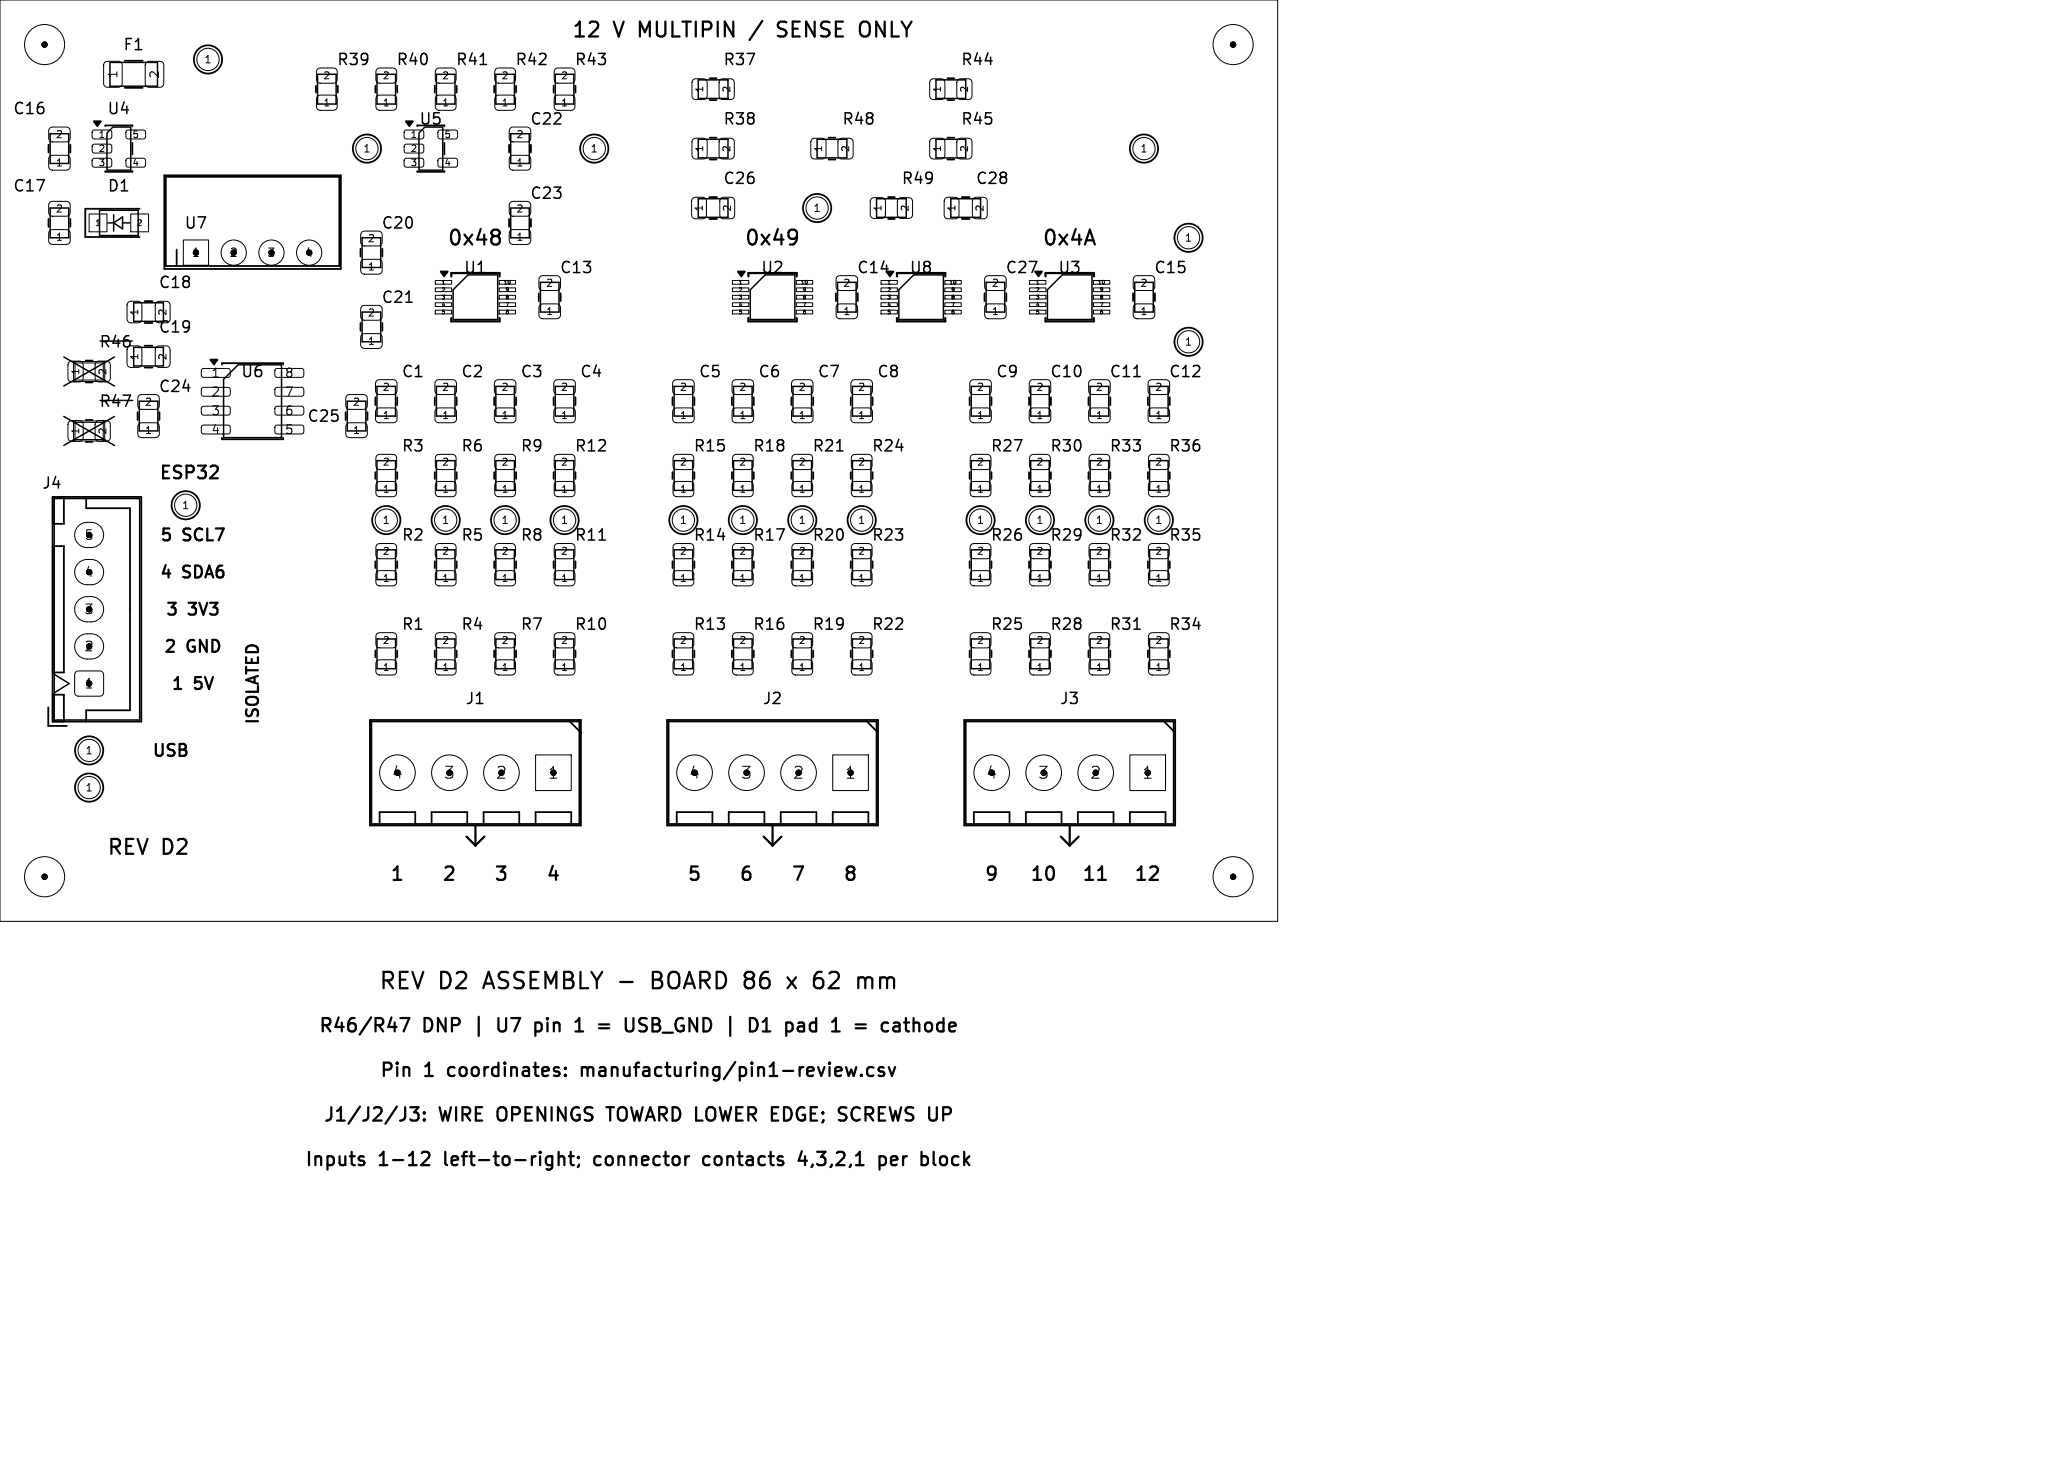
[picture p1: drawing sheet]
<svg xmlns="http://www.w3.org/2000/svg" width="297mm" height="210mm" viewBox="0 0 297 210" stroke-linecap="round" stroke-linejoin="round" font-family="sans-serif">
<defs><g id="words">
<g font-size="3.3">
<text x="54.2" y="142.3">REV D2</text>
<text x="69.8" y="142.3">ASSEMBLY -</text>
<text x="94.8" y="142.3">BOARD 86</text>
<text x="115.3" y="142.3">x</text>
<text x="119.5" y="142.3">62</text>
<text x="126.3" y="142.3">mm</text>
</g>
<g font-size="3">
<text x="81.9" y="5.8">12</text>
<text x="88.1" y="5.8">V MULTIPIN</text>
<text x="113.1" y="5.8">SENSE</text>
<text x="125.4" y="5.8">ONLY</text>
<text x="64" y="35.7">0x48</text>
<text x="106.7" y="35.7">0x49</text>
<text x="149.4" y="35.7">0x4A</text>
<text x="15.2" y="123">REV D2</text>
</g>
<g font-size="2.7">
<text x="55.8" y="126.8">1</text>
<text x="63.3" y="126.8">2</text>
<text x="70.7" y="126.8">3</text>
<text x="78.2" y="126.8">4</text>
<text x="98.5" y="126.8">5</text>
<text x="105.9" y="126.8">6</text>
<text x="113.4" y="126.8">7</text>
<text x="120.8" y="126.8">8</text>
<text x="141.1" y="126.8">9</text>
<text x="147.6" y="126.8">10</text>
<text x="155.1" y="126.8">11</text>
<text x="162.6" y="126.8">12</text>
<text x="45.6" y="148.5">R46/R47</text>
<text x="60.8" y="148.5">DNP</text>
<text x="68.6" y="148.5">|</text>
<text x="72.5" y="148.5">U7</text>
<text x="78.4" y="148.5">pin</text>
<text x="88.7" y="148.5">=</text>
<text x="93.1" y="148.5">USB_GND</text>
<text x="108.2" y="148.5">|</text>
<text x="112" y="148.5">D1</text>
<text x="117.8" y="148.5">pad</text>
<text x="128.9" y="148.5">=</text>
<text x="133.3" y="148.5">cathode</text>
<text x="54.3" y="154.9">Pin</text>
<text x="60.9" y="154.9">1</text>
<text x="64.8" y="154.9">coordinates:</text>
<text x="84.5" y="154.9">manufacturing/pin1-review.csv</text>
<text x="46.2" y="161.3">J1/J2/J3:</text>
<text x="63.1" y="161.3">WIRE OPENINGS</text>
<text x="88.3" y="161.3">TOWARD LOWER EDGE;</text>
<text x="123.1" y="161.3">SCREWS UP</text>
<text x="43.6" y="167.7">Inputs</text>
<text x="54.4" y="167.7">1-12</text>
<text x="64.3" y="167.7">left-to-right;</text>
<text x="86.3" y="167.7">connector</text>
<text x="102.5" y="167.7">contacts</text>
<text x="116.8" y="167.7">4,3,2,1</text>
<text x="128.9" y="167.7">per</text>
<text x="135.5" y="167.7">block</text>
</g>
<text font-size="2.5" x="22.7" y="69.2">ESP32</text>
<g font-size="2.4">
<text x="22.7" y="83.4">4</text>
<text x="22.8" y="78.1">5</text>
<text x="26.3" y="83.4">SDA6</text>
<text x="26.3" y="78.1">SCL7</text>
<text x="23.6" y="88.7">3</text>
<text x="27.1" y="88.7">3V3</text>
<text x="23.3" y="94.1">2</text>
<text x="26.9" y="94.1">GND</text>
<text x="24.4" y="99.4">1</text>
<text x="27.9" y="99.4">5V</text>
<text x="37.6" y="104.2" transform="rotate(-90 37.6 104.2)">ISOLATED</text>
<text x="21.6" y="109">USB</text>
<text x="56.2" y="111.9">4</text>
<text x="63.6" y="111.9">3</text>
<text x="71.1" y="111.9">2</text>
<text x="78.5" y="111.9">1</text>
<text x="98.8" y="111.9">4</text>
<text x="106.3" y="111.9">3</text>
<text x="113.7" y="111.9">2</text>
<text x="121.2" y="111.9">1</text>
<text x="141.4" y="111.9">4</text>
<text x="148.9" y="111.9">3</text>
<text x="156.4" y="111.9">2</text>
<text x="163.8" y="111.9">1</text>
</g>
<g font-size="2.2">
<text x="17.6" y="7.5">F1</text>
<text x="48.3" y="9.6">R39</text>
<text x="56.8" y="9.6">R40</text>
<text x="65.3" y="9.6">R41</text>
<text x="73.8" y="9.6">R42</text>
<text x="82.4" y="9.6">R43</text>
<text x="103.7" y="9.6">R37</text>
<text x="137.8" y="9.6">R44</text>
<text x="1.8" y="16.7">C16</text>
<text x="15.3" y="16.7">U4</text>
<text x="60.1" y="18.2">U5</text>
<text x="76" y="18.2">C22</text>
<text x="103.7" y="18.2">R38</text>
<text x="120.7" y="18.2">R48</text>
<text x="137.8" y="18.2">R45</text>
<text x="1.8" y="27.8">C17</text>
<text x="15.3" y="27.8">D1</text>
<text x="76" y="28.8">C23</text>
<text x="103.7" y="26.7">C26</text>
<text x="129.3" y="26.7">R49</text>
<text x="139.9" y="26.7">C28</text>
<text x="26.4" y="33.1">U7</text>
<text x="54.6" y="33.1">C20</text>
<text x="22.7" y="41.6">C18</text>
<text x="66.5" y="39.5">U1</text>
<text x="80.2" y="39.5">C13</text>
<text x="109.1" y="39.5">U2</text>
<text x="122.9" y="39.5">C14</text>
<text x="130.4" y="39.5">U8</text>
<text x="144.2" y="39.5">C27</text>
<text x="151.7" y="39.5">U3</text>
<text x="165.5" y="39.5">C15</text>
<text x="54.6" y="43.8">C21</text>
<text x="14.1" y="50.1">R46</text>
<text x="22.7" y="48">C19</text>
<text x="14.1" y="58.7">R47</text>
<text x="22.7" y="56.5">C24</text>
<text x="34.5" y="54.4">U6</text>
<text x="57.5" y="54.4">C1</text>
<text x="66.1" y="54.4">C2</text>
<text x="74.6" y="54.4">C3</text>
<text x="83.1" y="54.4">C4</text>
<text x="100.2" y="54.4">C5</text>
<text x="108.7" y="54.4">C6</text>
<text x="117.2" y="54.4">C7</text>
<text x="125.8" y="54.4">C8</text>
<text x="142.8" y="54.4">C9</text>
<text x="150.6" y="54.4">C10</text>
<text x="159.1" y="54.4">C11</text>
<text x="167.6" y="54.4">C12</text>
<text x="44" y="60.8">C25</text>
<text x="57.5" y="65.1">R3</text>
<text x="66.1" y="65.1">R6</text>
<text x="74.6" y="65.1">R9</text>
<text x="82.4" y="65.1">R12</text>
<text x="99.4" y="65.1">R15</text>
<text x="107.9" y="65.1">R18</text>
<text x="116.5" y="65.1">R21</text>
<text x="125" y="65.1">R24</text>
<text x="142" y="65.1">R27</text>
<text x="150.6" y="65.1">R30</text>
<text x="159.1" y="65.1">R33</text>
<text x="167.6" y="65.1">R36</text>
<text x="5.9" y="70.4">J4</text>
<text x="57.5" y="77.9">R2</text>
<text x="66.1" y="77.9">R5</text>
<text x="74.6" y="77.9">R8</text>
<text x="82.4" y="77.9">R11</text>
<text x="99.4" y="77.9">R14</text>
<text x="107.9" y="77.9">R17</text>
<text x="116.5" y="77.9">R20</text>
<text x="125" y="77.9">R23</text>
<text x="142" y="77.9">R26</text>
<text x="150.6" y="77.9">R29</text>
<text x="159.1" y="77.9">R32</text>
<text x="167.6" y="77.9">R35</text>
<text x="57.5" y="90.6">R1</text>
<text x="66.1" y="90.6">R4</text>
<text x="74.6" y="90.6">R7</text>
<text x="82.4" y="90.6">R10</text>
<text x="99.4" y="90.6">R13</text>
<text x="107.9" y="90.6">R16</text>
<text x="116.5" y="90.6">R19</text>
<text x="125" y="90.6">R22</text>
<text x="142" y="90.6">R25</text>
<text x="150.6" y="90.6">R28</text>
<text x="159.1" y="90.6">R31</text>
<text x="167.6" y="90.6">R34</text>
<text x="66.7" y="101.3">J1</text>
<text x="109.3" y="101.3">J2</text>
<text x="151.9" y="101.3">J3</text>
</g>
<g font-size="1.9">
<text x="12.1" y="77.6">5</text>
<text x="12.1" y="82.9">4</text>
<text x="12.1" y="88.3">3</text>
<text x="12.1" y="93.6">2</text>
<text x="12.1" y="98.9">1</text>
</g>
<g font-size="1.8">
<text x="30.3" y="54.3">1</text>
<text x="30.3" y="57">2</text>
<text x="30.3" y="59.7">3</text>
<text x="40.9" y="59.7">6</text>
<text x="40.9" y="57">7</text>
<text x="40.9" y="54.3">8</text>
<text x="30.3" y="62.4">4</text>
<text x="40.9" y="62.4">5</text>
</g>
<g font-size="1.7">
<text x="17" y="11.3" transform="rotate(-90 17 11.3)">1</text>
<text x="22.9" y="11.3" transform="rotate(-90 22.9 11.3)">2</text>
<text x="27.5" y="37">1</text>
<text x="32.9" y="37">2</text>
<text x="38.3" y="37">3</text>
<text x="43.8" y="37">4</text>
</g>
<g font-size="1.5">
<text x="29.3" y="9.2">1</text>
<text x="52.1" y="22">1</text>
<text x="84.7" y="22">1</text>
<text x="163.6" y="22">1</text>
<text x="116.7" y="30.5">1</text>
<text x="170" y="34.8">1</text>
<text x="170" y="49.7">1</text>
<text x="26.1" y="73.1">1</text>
<text x="54.9" y="75.3">1</text>
<text x="63.4" y="75.3">1</text>
<text x="71.9" y="75.3">1</text>
<text x="80.5" y="75.3">1</text>
<text x="97.5" y="75.3">1</text>
<text x="106" y="75.3">1</text>
<text x="114.6" y="75.3">1</text>
<text x="123.1" y="75.3">1</text>
<text x="140.2" y="75.3">1</text>
<text x="148.7" y="75.3">1</text>
<text x="157.2" y="75.3">1</text>
<text x="165.7" y="75.3">1</text>
<text x="12.3" y="113.6">1</text>
<text x="12.3" y="108.3">1</text>
</g>
<g font-size="1.4">
<text x="46.4" y="11.5">2</text>
<text x="54.9" y="11.5">2</text>
<text x="63.5" y="11.5">2</text>
<text x="72" y="11.5">2</text>
<text x="80.5" y="11.5">2</text>
<text x="46.4" y="15.4">1</text>
<text x="54.9" y="15.4">1</text>
<text x="63.5" y="15.4">1</text>
<text x="72" y="15.4">1</text>
<text x="80.5" y="15.4">1</text>
<text x="101" y="13.3" transform="rotate(-90 101 13.3)">1</text>
<text x="104.9" y="13.3" transform="rotate(-90 104.9 13.3)">2</text>
<text x="135.1" y="13.3" transform="rotate(-90 135.1 13.3)">1</text>
<text x="139" y="13.3" transform="rotate(-90 139 13.3)">2</text>
<text x="8" y="24">1</text>
<text x="8" y="19.9">2</text>
<text x="74.1" y="24">1</text>
<text x="74.1" y="19.9">2</text>
<text x="101" y="21.8" transform="rotate(-90 101 21.8)">1</text>
<text x="104.9" y="21.8" transform="rotate(-90 104.9 21.8)">2</text>
<text x="118" y="21.8" transform="rotate(-90 118 21.8)">1</text>
<text x="121.9" y="21.8" transform="rotate(-90 121.9 21.8)">2</text>
<text x="135.1" y="21.8" transform="rotate(-90 135.1 21.8)">1</text>
<text x="139" y="21.8" transform="rotate(-90 139 21.8)">2</text>
<text x="8" y="34.6">1</text>
<text x="8" y="30.6">2</text>
<text x="52.8" y="34.9">2</text>
<text x="74.1" y="34.6">1</text>
<text x="74.1" y="30.6">2</text>
<text x="100.9" y="30.4" transform="rotate(-90 100.9 30.4)">1</text>
<text x="105" y="30.4" transform="rotate(-90 105 30.4)">2</text>
<text x="126.6" y="30.3" transform="rotate(-90 126.6 30.3)">1</text>
<text x="130.5" y="30.3" transform="rotate(-90 130.5 30.3)">2</text>
<text x="137.2" y="30.4" transform="rotate(-90 137.2 30.4)">1</text>
<text x="141.2" y="30.4" transform="rotate(-90 141.2 30.4)">2</text>
<text x="52.8" y="38.9">1</text>
<text x="78.4" y="41.3">2</text>
<text x="121" y="41.3">2</text>
<text x="142.3" y="41.3">2</text>
<text x="163.6" y="41.3">2</text>
<text x="19.9" y="45.3" transform="rotate(-90 19.9 45.3)">1</text>
<text x="24" y="45.3" transform="rotate(-90 24 45.3)">2</text>
<text x="52.8" y="45.5">2</text>
<text x="78.4" y="45.3">1</text>
<text x="121" y="45.3">1</text>
<text x="142.3" y="45.3">1</text>
<text x="163.6" y="45.3">1</text>
<text x="11.5" y="53.8" transform="rotate(-90 11.5 53.8)">1</text>
<text x="15.4" y="53.8" transform="rotate(-90 15.4 53.8)">2</text>
<text x="19.9" y="51.7" transform="rotate(-90 19.9 51.7)">1</text>
<text x="24" y="51.7" transform="rotate(-90 24 51.7)">2</text>
<text x="52.8" y="49.6">1</text>
<text x="20.8" y="58.3">2</text>
<text x="50.6" y="58.3">2</text>
<text x="54.9" y="56.2">2</text>
<text x="63.4" y="56.2">2</text>
<text x="72" y="56.2">2</text>
<text x="80.5" y="56.2">2</text>
<text x="97.5" y="56.2">2</text>
<text x="106.1" y="56.2">2</text>
<text x="114.6" y="56.2">2</text>
<text x="123.1" y="56.2">2</text>
<text x="140.2" y="56.2">2</text>
<text x="148.7" y="56.2">2</text>
<text x="157.2" y="56.2">2</text>
<text x="165.8" y="56.2">2</text>
<text x="11.5" y="62.3" transform="rotate(-90 11.5 62.3)">1</text>
<text x="15.4" y="62.3" transform="rotate(-90 15.4 62.3)">2</text>
<text x="20.8" y="62.4">1</text>
<text x="50.6" y="62.4">1</text>
<text x="54.9" y="60.2">1</text>
<text x="63.4" y="60.2">1</text>
<text x="72" y="60.2">1</text>
<text x="80.5" y="60.2">1</text>
<text x="97.5" y="60.2">1</text>
<text x="106.1" y="60.2">1</text>
<text x="114.6" y="60.2">1</text>
<text x="123.1" y="60.2">1</text>
<text x="140.2" y="60.2">1</text>
<text x="148.7" y="60.2">1</text>
<text x="157.2" y="60.2">1</text>
<text x="165.8" y="60.2">1</text>
<text x="54.9" y="70.8">1</text>
<text x="54.9" y="66.9">2</text>
<text x="63.5" y="70.8">1</text>
<text x="63.5" y="66.9">2</text>
<text x="72" y="70.8">1</text>
<text x="72" y="66.9">2</text>
<text x="80.5" y="70.8">1</text>
<text x="80.5" y="66.9">2</text>
<text x="97.6" y="70.8">1</text>
<text x="97.6" y="66.9">2</text>
<text x="106.1" y="70.8">1</text>
<text x="106.1" y="66.9">2</text>
<text x="114.6" y="70.8">1</text>
<text x="114.6" y="66.9">2</text>
<text x="123.1" y="70.8">1</text>
<text x="123.1" y="66.9">2</text>
<text x="140.2" y="70.8">1</text>
<text x="140.2" y="66.9">2</text>
<text x="148.7" y="70.8">1</text>
<text x="148.7" y="66.9">2</text>
<text x="157.2" y="70.8">1</text>
<text x="157.2" y="66.9">2</text>
<text x="165.8" y="70.8">1</text>
<text x="165.8" y="66.9">2</text>
<text x="54.9" y="83.6">1</text>
<text x="54.9" y="79.7">2</text>
<text x="63.5" y="83.6">1</text>
<text x="63.5" y="79.7">2</text>
<text x="72" y="83.6">1</text>
<text x="72" y="79.7">2</text>
<text x="80.5" y="83.6">1</text>
<text x="80.5" y="79.7">2</text>
<text x="97.6" y="83.6">1</text>
<text x="97.6" y="79.7">2</text>
<text x="106.1" y="83.6">1</text>
<text x="106.1" y="79.7">2</text>
<text x="114.6" y="83.6">1</text>
<text x="114.6" y="79.7">2</text>
<text x="123.1" y="83.6">1</text>
<text x="123.1" y="79.7">2</text>
<text x="140.2" y="83.6">1</text>
<text x="140.2" y="79.7">2</text>
<text x="148.7" y="83.6">1</text>
<text x="148.7" y="79.7">2</text>
<text x="157.2" y="83.6">1</text>
<text x="157.2" y="79.7">2</text>
<text x="165.8" y="83.6">1</text>
<text x="165.8" y="79.7">2</text>
<text x="54.9" y="92.5">2</text>
<text x="63.5" y="92.5">2</text>
<text x="72" y="92.5">2</text>
<text x="80.5" y="92.5">2</text>
<text x="97.6" y="92.5">2</text>
<text x="106.1" y="92.5">2</text>
<text x="114.6" y="92.5">2</text>
<text x="123.1" y="92.5">2</text>
<text x="140.2" y="92.5">2</text>
<text x="148.7" y="92.5">2</text>
<text x="157.2" y="92.5">2</text>
<text x="165.8" y="92.5">2</text>
<text x="54.9" y="96.4">1</text>
<text x="63.5" y="96.4">1</text>
<text x="72" y="96.4">1</text>
<text x="80.5" y="96.4">1</text>
<text x="97.6" y="96.4">1</text>
<text x="106.1" y="96.4">1</text>
<text x="114.6" y="96.4">1</text>
<text x="123.1" y="96.4">1</text>
<text x="140.2" y="96.4">1</text>
<text x="148.7" y="96.4">1</text>
<text x="157.2" y="96.4">1</text>
<text x="165.8" y="96.4">1</text>
</g>
<g font-size="1.3">
<text x="14.2" y="19.9">1</text>
<text x="14.2" y="21.9">2</text>
<text x="14.2" y="23.9">3</text>
<text x="19" y="23.9">4</text>
<text x="19" y="19.9">5</text>
<text x="58.9" y="19.9">1</text>
<text x="58.9" y="21.9">2</text>
<text x="58.9" y="23.9">3</text>
<text x="63.8" y="23.9">4</text>
<text x="63.8" y="19.9">5</text>
</g>
<g font-size="1.2">
<text x="13.6" y="32.5">1</text>
<text x="19.6" y="32.5">2</text>
</g>
<g font-size=".7">
<text x="63.4" y="40.8">1</text>
<text x="63.4" y="41.9">2</text>
<text x="72.3" y="40.8">10</text>
<text x="72.5" y="41.9">9</text>
<text x="106" y="40.8">1</text>
<text x="106" y="41.9">2</text>
<text x="114.9" y="40.8">10</text>
<text x="115.2" y="41.9">9</text>
<text x="127.3" y="40.8">1</text>
<text x="127.3" y="41.9">2</text>
<text x="136.2" y="40.8">10</text>
<text x="136.5" y="41.9">9</text>
<text x="148.6" y="40.8">1</text>
<text x="148.6" y="41.9">2</text>
<text x="157.5" y="40.8">10</text>
<text x="157.8" y="41.9">9</text>
<text x="63.4" y="43">3</text>
<text x="63.4" y="44">4</text>
<text x="63.4" y="45.1">5</text>
<text x="72.5" y="45.1">6</text>
<text x="72.5" y="44">7</text>
<text x="72.5" y="43">8</text>
<text x="106" y="43">3</text>
<text x="106" y="44">4</text>
<text x="106" y="45.1">5</text>
<text x="115.2" y="45.1">6</text>
<text x="115.2" y="44">7</text>
<text x="115.2" y="43">8</text>
<text x="127.3" y="43">3</text>
<text x="127.3" y="44">4</text>
<text x="127.3" y="45.1">5</text>
<text x="136.5" y="45.1">6</text>
<text x="136.5" y="44">7</text>
<text x="136.5" y="43">8</text>
<text x="148.6" y="43">3</text>
<text x="148.6" y="44">4</text>
<text x="148.6" y="45.1">5</text>
<text x="157.8" y="45.1">6</text>
<text x="157.8" y="44">7</text>
<text x="157.8" y="43">8</text>
</g>
</g></defs>
<g fill="none" stroke="#000" stroke-width=".32">
<path d="M109.4 3l-1.9 2.7M111.6 5.1l.8 .1M112.5 3.1h-.5a.52 .52 0 0 0-.4 .5 .52 .52 0 0 0 .4 .5l.4 .1M123.9 3.1l.6 .1M124.5 5.1l-.6 .1M64.7 39.6v-.4h7v.4M71.3 32.9a.46 .46 0 0 1 .4 .5 .46 .46 0 0 1-.4 .5l.3 .2 .1 .2-.1 .6-.3 .2M107.4 39.6v-.4h6.9v.4M113.9 32.9l.3 .2a1.73 1.73 0 0 1-.3 1.9M114.3 33.9l-.1 .2-.3 .2M128.7 39.6v-.4h6.9v.4M150 39.6v-.4h6.9v.4"/>
<path d="M64.7 45.6v.5h7v-.5M107.4 45.6v.5h6.9v-.5M128.7 45.6v.5h6.9v-.5M150 45.6v.5h6.9v-.5M68.2 118.5v2.8M110.8 118.5v2.8M153.5 118.5v2.8M66.9 120l1.3 1.3M69.5 120l-1.3 1.3M94.5 139.4h-.8v2.4h.9M109.6 120l1.2 1.3M112.1 120l-1.3 1.3"/>
<path d="M117.9 139.4h-.4l-.3 .1M152.2 120l1.3 1.3M154.8 120l-1.3 1.3M157.6 126.2h1.1M57.4 146h1.3l-.8 2M58.1 158.8v1.4l-.1 .3-.4 .2M58.9 158.8h1.2l-.7 .8a.52 .52 0 0 1 .7 .3v.5l-.2 .3h-.8l-.2-.1M60.9 159.6v.1M60.9 159.6h.1l-.1 .1M60.9 159.6h-.1l.1 .1M71.5 146v1.6l.4 .4M76.8 146.7v1.9"/>
<path d="M76.8 146.8l.6-.1 .2 .2M77.6 147.8l-.2 .2-.6-.1M80 153.7l.3 .3-.1 .3h-.2M80 153.1l.2 .1M81.1 154.2l.1 .1h-.1M81.1 154.2l-.1 .1h.1M81.1 153.2v.1M81.1 154.2v.1M81.1 153.2l.1 .1h-.1M81.1 153.2l-.1 .1h.1M82.6 148h1.1M82.6 146.6l.5-.6v2"/>
<path d="M83.5 153.1v1.2M83.8 153.1l-.3 .2M86 147h1.4M86 147.5h1.4M87 158.8h1.1M89.8 146v1.6M90.9 146v1.6M91.7 147.9l.7 .1M92.5 146h-.4a.47 .47 0 0 0-.4 .5 .47 .47 0 0 0 .4 .5h.3M93.7 140.5h.8M109.4 148h1.1M109.4 146.6l.6-.6v2"/>
<path d="M113 140.2l1.2 1.6M114.2 140.2l-1.2 1.6M117.1 146.8l-.5-.1-.4 .3v.6l.2 .3 .2 .1 .5-.1M118 140.5l.1 .3v.5l-.1 .2M121.4 153.1l.4 1.2 .3-.9 .4 .9 .4-1.2M122.4 159.1a1.33 1.33 0 0 0 0 1.4M122.8 147h1.4M122.8 147.5h1.4M123.6 154.2l.1 .1h-.1M123.6 154.2l-.1 .1h.1M123.6 154.2v.1M124 140.3l.2 .2"/>
<path d="M124.2 140.5v1.3M124.2 140.5l.1-.2 .2-.1 .5 .1 .2 .2v1.3M125.3 153.2l-.5-.1-.4 .3v.6l.2 .3h.2h.5M126.8 153.2l-.5-.1-.2 .2v.3l.7 .2 .1 .2-.1 .3h-.2h-.5M127.4 146.8l-.5-.1-.4 .3v.6l.2 .3 .2 .1 .5-.1M127.5 153.1l.5 1.2 .4-1.2M130 146v1.7M131.1 146v2M131.2 146.8l.2-.1 .4 .1 .1 .2v1M51.6 166.4l.6 .2 .1 .2-.1 .2-.6 .1M51.6 166l.1-.1 .5 .1M60.5 165.4l.3-.2h.4a.52 .52 0 0 1 .3 .8l-1.1 1.1h1.2"/>
<path d="M60.9 160.6l.1 .1h-.1M60.9 160.6l-.1 .1h.1M60.9 160.6v.1M78.5 167l.2 .1 .5-.1M78.5 166l.2-.1 .5 .1M79.2 165.9v1.5a.52 .52 0 0 1-.8 .3M80.2 166a.48 .48 0 0 1 .8 .1v1M80.2 165.2v1.9M81.6 165.9h.7M81.9 165.2v1.7l.1 .1 .3 .1M83 166h.1l-.1 .1M83 166h-.1l.1 .1"/>
<path d="M83 166v.1M83.1 167l-.2 .4M85.6 165.9l-.3 .3v.6l.3 .3M101.8 166l-.5-.1-.4 .3v.6l.2 .2 .2 .1 .5-.1M115 165.1l-.4 1.4h1.2M115.5 165.9v1.2M126.2 166l.5-.1 .4 .3v.6l-.2 .2-.2 .1-.5-.1M126.2 165.9v1.9M128.5 165.9h-.4l-.3 .2v.8l.1 .1 .6 .1M128.8 166.3l-1 .2M132.2 165.2v1.9M134 165.2v1.7l.2 .2"/>
</g>
<g fill="none" stroke="#000" stroke-width=".21">
<path d="M7.2 19.2h2.7v4.2h-2.7zM15.8 9h6.8v3.4h-6.8zM16.2 18.2h2.6v6.2h-3.5v-5.3zM45.6 10.7h2.6v4.2h-2.6zM54.1 10.7h2.7v4.2h-2.7zM61 18.2h2.5v6.2h-3.4v-5.3zM62.6 10.7h2.7v4.2h-2.7zM68.9 9.3h.9M71.1 10.7h2.7v4.2h-2.7zM73.3 19.2h2.6v4.2h-2.6zM79.7 10.7h2.6v4.2h-2.6zM100.2 11.5h4.3v2.6h-4.3z"/>
<path d="M100.2 20h4.3v2.6h-4.3zM117.2 20h4.3v2.6h-4.3zM134.3 11.5h4.3v2.6h-4.3zM134.3 20h4.3v2.6h-4.3zM7.2 29.8h2.7v4.3h-2.7zM14.3 30.2h5.5v3.6h-5.5zM15.5 32h.8M16.3 30.8v2.3M16.3 32l1.3-.9v1.7zM17.6 32h1.1M52 34.1h2.6v4.3h-2.6zM73.3 29.8h2.6v4.3h-2.6z"/>
<path d="M100.2 28.5h4.3v2.7h-4.3zM125.8 28.5h4.2v2.7h-4.2zM136.4 28.5h4.3v2.7h-4.3zM9.2 59.7l7.2 4.2M9.2 51.2l7.2 4.2M14.4 57.4h4.6M14.4 48.9h4.6M16.4 59.7l-7.2 4.2M16.4 51.2l-7.2 4.2M19.2 49.8h4.2v2.7h-4.2zM19.2 43.4h4.2v2.7h-4.2zM20 57.6h2.6v4.2h-2.6z"/>
<path d="M34.2 52.3h6.2v10.5h-8.3v-8.4zM49.8 57.6h2.7v4.2h-2.7zM52 44.8h2.6v4.2h-2.6zM54.1 55.4h2.7v4.3h-2.7zM58.2 43.4h.9M62.6 55.4h2.7v4.3h-2.7zM65 41.6l2.1-2.2h4.3v6.4h-6.4zM71.1 55.4h2.7v4.3h-2.7zM77.5 40.5h2.7v4.3h-2.7zM79.7 55.4h2.6v4.3h-2.6zM96.7 55.4h2.7v4.3h-2.7zM105.3 55.4h2.6v4.3h-2.6z"/>
<path d="M107.6 41.6l2.2-2.2h4.2v6.4h-6.4zM113.8 55.4h2.6v4.3h-2.6zM120.2 40.5h2.6v4.3h-2.6zM122.3 55.4h2.7v4.3h-2.7zM129 41.6l2.1-2.2h4.3v6.4h-6.4zM139.4 55.4h2.6v4.3h-2.6zM141.5 40.5h2.7v4.3h-2.7zM147.9 55.4h2.6v4.3h-2.6zM150.3 41.6l2.1-2.2h4.3v6.4h-6.4zM156.4 55.4h2.7v4.3h-2.7zM162.7 54h.9M162.8 40.5h2.7v4.3h-2.7z"/>
<path d="M164.9 55.4h2.7v4.3h-2.7zM7.8 71.5h12.2v31.8h-12.2zM54.1 66.1h2.7v4.2h-2.7zM54.1 78.9h2.7v4.2h-2.7zM62.6 66.1h2.7v4.2h-2.7zM62.6 78.9h2.7v4.2h-2.7zM71.1 66.1h2.7v4.2h-2.7zM71.1 78.9h2.7v4.2h-2.7zM79.7 66.1h2.6v4.2h-2.6zM79.7 78.9h2.6v4.2h-2.6zM85.9 77.5h1M96.7 66.1h2.7v4.2h-2.7z"/>
<path d="M96.7 78.9h2.7v4.2h-2.7zM105.3 66.1h2.6v4.2h-2.6zM105.3 78.9h2.6v4.2h-2.6zM113.8 66.1h2.6v4.2h-2.6zM113.8 78.9h2.6v4.2h-2.6zM120.1 64.7h.9M122.3 66.1h2.7v4.2h-2.7zM122.3 78.9h2.7v4.2h-2.7zM139.4 66.1h2.6v4.2h-2.6zM139.4 78.9h2.6v4.2h-2.6zM147.9 66.1h2.6v4.2h-2.6zM147.9 78.9h2.6v4.2h-2.6z"/>
<path d="M156.4 66.1h2.7v4.2h-2.7zM156.4 78.9h2.7v4.2h-2.7zM164.9 66.1h2.7v4.2h-2.7zM164.9 78.9h2.7v4.2h-2.7zM7.8 96.7l2.1 1.4-2.1 1.3M54.1 91.7h2.7v4.2h-2.7zM62.6 91.7h2.7v4.2h-2.7zM71.1 91.7h2.7v4.2h-2.7zM79.7 91.7h2.6v4.2h-2.6zM96.7 91.7h2.7v4.2h-2.7zM105.3 91.7h2.6v4.2h-2.6zM113.8 91.7h2.6v4.2h-2.6z"/>
<path d="M122.3 91.7h2.7v4.2h-2.7zM139.4 91.7h2.6v4.2h-2.6zM147.9 91.7h2.6v4.2h-2.6zM156.4 91.7h2.7v4.2h-2.7zM162.7 90.3h.9M164.9 91.7h2.7v4.2h-2.7z"/>
</g>
<g fill="none" stroke="#000" stroke-width=".26">
<path d="M15.1 18.1v-.1h3.9v.1M17.9 8.7h2.6M17.9 12.6h2.6M45.3 12.3v1M48.5 12.3v1M53.9 12.3v1M57 12.3v1M59.9 18h3.9v.1M62.4 12.3v1M65.5 12.3v1M70.9 12.3v1M74 12.3v1"/>
<path d="M79.4 12.3v1M82.6 12.3v1M101.8 11.2h1M101.8 14.4h1M101.8 19.7h1M118.9 19.7h1M135.9 11.2h1M135.9 14.4h1M135.9 19.7h1M7 20.8v1.1M7 31.4v1.1M10.1 20.8v1.1"/>
<path d="M10.1 31.4v1.1M15.1 24.5v.1h3.9v-.1M19 20.5v1.6M20 29.9h-7.8v4.1h7.8M23.6 25.2h25.3v13.4h-25.3zM23.8 25.4h24.9v12.8h-24.9zM25.3 35.8v2.4M51.7 35.7v1.1M54.9 35.7v1.1M59.9 24.5v.1h3.9v-.1M63.8 20.5v1.6M73 20.8v1.1"/>
<path d="M73 31.4v1.1M76.2 20.8v1.1M76.2 31.4v1.1M101.8 28.3h1.1M101.8 31.4h1.1M101.8 22.9h1M118.9 22.9h1M127.4 28.3h1M127.4 31.4h1M135.9 22.9h1M138 28.3h1.1M138 31.4h1.1"/>
<path d="M12.3 51.7h1M12.3 54.9h1M19.7 59.1v1.1M20.8 49.6h1.1M20.8 52.7h1.1M20.8 43.2h1.1M20.8 46.3h1.1M22.9 59.1v1.1M31.8 52.3v-.2h8.8v.2M49.6 59.1v1.1M51.7 46.3v1.2M52.7 59.1v1.1"/>
<path d="M53.9 57v1.1M54.9 46.3v1.2M57 57v1.1M62.4 57v1.1M65.5 57v1.1M70.9 57v1.1M74 57v1.1M77.3 42.1v1.1M79.4 57v1.1M80.4 42.1v1.1M82.6 57v1.1M96.5 57v1.1"/>
<path d="M99.6 57v1.1M105 57v1.1M108.1 57v1.1M113.5 57v1.1M116.7 57v1.1M119.9 42.1v1.1M122.1 57v1.1M123.1 42.1v1.1M125.2 57v1.1M139.1 57v1.1M141.3 42.1v1.1M142.3 57v1.1"/>
<path d="M144.4 42.1v1.1M147.6 57v1.1M150.8 57v1.1M156.2 57v1.1M159.3 57v1.1M162.6 42.1v1.1M164.7 57v1.1M165.7 42.1v1.1M167.8 57v1.1M7.5 71.3h12.8v32.2h-12.8zM7.6 71.3h1.6v3.8h-1.6zM7.6 78.3h1.6v18.2h-1.6z"/>
<path d="M12.3 60.3h1M12.3 63.4h1M12.4 71.3v1.6h6.3v29h-6.3v1.6M31.8 63h8.8M53.9 67.7v1M57 67.7v1M62.4 67.7v1M65.5 67.7v1M70.9 67.7v1M74 67.7v1M79.4 67.7v1M82.6 67.7v1"/>
<path d="M96.5 67.7v1M99.6 67.7v1M105 67.7v1M108.1 67.7v1M113.5 67.7v1M116.7 67.7v1M122.1 67.7v1M125.2 67.7v1M139.1 67.7v1M142.3 67.7v1M147.6 67.7v1M150.8 67.7v1"/>
<path d="M156.2 67.7v1M159.3 67.7v1M164.7 67.7v1M167.8 67.7v1M7.6 99.7h1.6v3.8h-1.6zM53.9 80.5v1M53.9 93.3v1M57 80.5v1M57 93.3v1M62.4 80.5v1M62.4 93.3v1M65.5 80.5v1"/>
<path d="M65.5 93.3v1M70.9 80.5v1M70.9 93.3v1M74 80.5v1M74 93.3v1M79.4 80.5v1M79.4 93.3v1M82.6 80.5v1M82.6 93.3v1M96.5 80.5v1M96.5 93.3v1M99.6 80.5v1"/>
<path d="M99.6 93.3v1M105 80.5v1M105 93.3v1M108.1 80.5v1M108.1 93.3v1M113.5 80.5v1M113.5 93.3v1M116.7 80.5v1M116.7 93.3v1M122.1 80.5v1M122.1 93.3v1M125.2 80.5v1"/>
<path d="M125.2 93.3v1M139.1 80.5v1M139.1 93.3v1M142.3 80.5v1M142.3 93.3v1M147.6 80.5v1M147.6 93.3v1M150.8 80.5v1M150.8 93.3v1M156.2 80.5v1M156.2 93.3v1M159.3 80.5v1"/>
<path d="M159.3 93.3v1M164.7 80.5v1M164.7 93.3v1M167.8 80.5v1M167.8 93.3v1M6.9 101.5v2.6h2.7M53.1 103.3h30.2v15.1h-30.2zM53.3 103.5h29.8v14.7h-29.8zM54.5 118.2v-1.7h5.1v1.7M61.9 118.2v-1.7h5.1v1.7M69.4 118.2v-1.7h5.1v1.7M76.8 118.2v-1.7h5.2v1.7"/>
<path d="M81.5 103.3l1.8 1.8M95.7 103.3h30.3v15.1h-30.3zM95.9 103.5h29.9v14.7h-29.9zM97.1 118.2v-1.7h5.1v1.7M104.6 118.2v-1.7h5.1v1.7M112 118.2v-1.7h5.1v1.7M119.5 118.2v-1.7h5.1v1.7M124.2 103.3l1.8 1.8M138.3 103.3h30.3v15.1h-30.3zM138.6 103.5h29.8v14.7h-29.8zM139.7 118.2v-1.7h5.1v1.7M147.2 118.2v-1.7h5.1v1.7"/>
<path d="M154.7 118.2v-1.7h5.1v1.7M162.1 118.2v-1.7h5.1v1.7M166.8 103.3l1.8 1.8"/>
<circle cx="29.8" cy="8.5" r="2.02"/>
<circle cx="52.7" cy="21.3" r="2.02"/>
<circle cx="85.3" cy="21.3" r="2.02"/>
<circle cx="117.2" cy="29.8" r="2.02"/>
<circle cx="164.1" cy="21.3" r="2.03"/>
<circle cx="170.5" cy="34.1" r="2.03"/>
<circle cx="170.5" cy="49" r="2.03"/>
<circle cx="26.6" cy="72.5" r="2.02"/>
<circle cx="55.4" cy="74.6" r="2.03"/>
<circle cx="63.9" cy="74.6" r="2.03"/>
<circle cx="72.5" cy="74.6" r="2.03"/>
<circle cx="81" cy="74.6" r="2.03"/>
<circle cx="98.1" cy="74.6" r="2.03"/>
<circle cx="106.6" cy="74.6" r="2.03"/>
<circle cx="115.1" cy="74.6" r="2.02"/>
<circle cx="123.6" cy="74.6" r="2.03"/>
<circle cx="140.7" cy="74.6" r="2.03"/>
<circle cx="149.2" cy="74.6" r="2.03"/>
<circle cx="157.7" cy="74.6" r="2.03"/>
<circle cx="166.3" cy="74.6" r="2.03"/>
<circle cx="12.8" cy="113" r="2.03"/>
<circle cx="12.8" cy="107.6" r="2.03"/>
</g>
<g fill="none" stroke="#000" stroke-width=".14">
<path d="M0 0h183.3v132.2h-183.3zM7.1 18.4l.4-.2h2a.53 .53 0 0 1 .6 .6v1a.53 .53 0 0 1-.6 .6h-2a.53 .53 0 0 1-.5-.6v-1zM13.3 18.7h.2h2.3l.2 .3v.7l-.3 .2h-2.3l-.2-.3zM15 8.9l.4-.1h1.6a.53 .53 0 0 1 .5 .5v2.7a.53 .53 0 0 1-.5 .5h-1.6a.53 .53 0 0 1-.5-.5v-2.7zM18.2 18.7h.2h2.3l.2 .3v.7l-.3 .2h-2.3l-.2-.3zM21 8.9l.4-.1h1.6a.53 .53 0 0 1 .5 .5v2.7a.53 .53 0 0 1-.5 .5h-1.6a.53 .53 0 0 1-.6-.5v-2.7zM45.6 13.8l.3-.2h2a.53 .53 0 0 1 .5 .6v1.1a.53 .53 0 0 1-.5 .5h-2a.53 .53 0 0 1-.5-.5v-1.1zM45.6 9.9l.3-.1h2a.53 .53 0 0 1 .5 .5v1.1a.53 .53 0 0 1-.5 .5h-2a.53 .53 0 0 1-.5-.5v-1.1zM54.1 13.8l.4-.2h1.9a.53 .53 0 0 1 .5 .6v1.1a.53 .53 0 0 1-.5 .5h-1.9a.53 .53 0 0 1-.6-.5v-1.1zM54.1 9.9l.4-.1h1.9a.53 .53 0 0 1 .5 .5v1.1a.53 .53 0 0 1-.5 .5h-1.9a.53 .53 0 0 1-.6-.5v-1.1zM58.1 18.7h.2h2.3l.2 .3v.7l-.3 .2h-2.3l-.2-.3zM62.6 13.8l.4-.2h1.9a.53 .53 0 0 1 .5 .6v1.1a.53 .53 0 0 1-.5 .5h-1.9a.53 .53 0 0 1-.5-.5v-1.1z"/>
<path d="M62.6 9.9l.4-.1h1.9a.53 .53 0 0 1 .5 .5v1.1a.53 .53 0 0 1-.5 .5h-1.9a.53 .53 0 0 1-.5-.5v-1.1zM62.9 18.7h.3h2.3l.2 .3-.1 .7-.3 .2h-2.3l-.2-.3zM71.1 13.8l.4-.2h1.9a.53 .53 0 0 1 .6 .6v1.1a.53 .53 0 0 1-.6 .5h-1.9a.53 .53 0 0 1-.5-.5v-1.1zM71.1 9.9l.4-.1h1.9a.53 .53 0 0 1 .6 .5v1.1a.53 .53 0 0 1-.6 .5h-1.9a.53 .53 0 0 1-.5-.5v-1.1zM73.2 18.4l.4-.2h2a.53 .53 0 0 1 .6 .6v1a.53 .53 0 0 1-.6 .6h-2a.53 .53 0 0 1-.5-.6v-1zM79.7 13.8l.3-.2h2a.53 .53 0 0 1 .5 .6v1.1a.53 .53 0 0 1-.5 .5h-2a.53 .53 0 0 1-.5-.5v-1.1zM79.7 9.9l.3-.1h2a.53 .53 0 0 1 .5 .5v1.1a.53 .53 0 0 1-.5 .5h-2a.53 .53 0 0 1-.5-.5v-1.1zM99.4 20l.4-.2h1.1a.53 .53 0 0 1 .6 .6v1.9a.53 .53 0 0 1-.6 .5h-1.1a.53 .53 0 0 1-.5-.5v-1.9zM99.4 11.5l.4-.2h1.1a.53 .53 0 0 1 .6 .5v1.9a.53 .53 0 0 1-.6 .6h-1.1a.53 .53 0 0 1-.5-.6v-1.9zM103.3 20l.4-.2h1.1a.53 .53 0 0 1 .6 .6v1.9a.53 .53 0 0 1-.6 .5h-1.1a.53 .53 0 0 1-.5-.5v-1.9zM103.3 11.5l.4-.2h1.1a.53 .53 0 0 1 .6 .5v1.9a.53 .53 0 0 1-.6 .6h-1.1a.53 .53 0 0 1-.5-.6v-1.9zM116.5 20l.4-.2h1.1a.53 .53 0 0 1 .5 .6v1.9a.53 .53 0 0 1-.5 .5h-1.1a.53 .53 0 0 1-.6-.5v-1.9z"/>
<path d="M120.4 20l.4-.2h1.1a.53 .53 0 0 1 .5 .6v1.9a.53 .53 0 0 1-.5 .5h-1.1a.53 .53 0 0 1-.6-.5v-1.9zM133.5 11.5l.4-.2h1.1a.53 .53 0 0 1 .6 .5v1.9a.53 .53 0 0 1-.6 .6h-1.1a.53 .53 0 0 1-.5-.6v-1.9zM133.5 20l.4-.2h1.1a.53 .53 0 0 1 .6 .6v1.9a.53 .53 0 0 1-.6 .5h-1.1a.53 .53 0 0 1-.5-.5v-1.9zM137.4 11.5l.4-.2h1.1a.53 .53 0 0 1 .6 .5v1.9a.53 .53 0 0 1-.6 .6h-1.1a.53 .53 0 0 1-.5-.6v-1.9zM137.4 20l.4-.2h1.1a.53 .53 0 0 1 .6 .6v1.9a.53 .53 0 0 1-.6 .5h-1.1a.53 .53 0 0 1-.5-.5v-1.9zM7.1 22.4l.4-.1h2a.53 .53 0 0 1 .6 .5v1.1a.53 .53 0 0 1-.6 .5h-2a.53 .53 0 0 1-.5-.5v-1.1zM7.1 33.1l.4-.2h2a.53 .53 0 0 1 .6 .6v1a.53 .53 0 0 1-.6 .6h-2a.53 .53 0 0 1-.5-.6v-1zM7.1 29l.4-.1h2a.53 .53 0 0 1 .6 .5v1.1a.53 .53 0 0 1-.6 .5h-2a.53 .53 0 0 1-.5-.5v-1.1zM12.8 30.7h2.5v2.6h-2.5zM13.3 20.8l.2-.1h2.3l.2 .3v.8l-.3 .2-2.3-.1-.2-.3zM13.3 22.8l.2-.1h2.3l.2 .3v.8l-.3 .2h-2.3l-.2-.3zM18.2 22.8l.2-.1h2.3l.2 .3v.8l-.3 .2h-2.3l-.2-.3z"/>
<path d="M18.8 30.7h2.5v2.6h-2.5zM26.3 34.4h3.6v3.7h-3.6zM51.9 37.4l.4-.2h2a.53 .53 0 0 1 .5 .5v1.1a.53 .53 0 0 1-.5 .5h-2a.53 .53 0 0 1-.6-.5v-1.1zM51.9 33.3l.4-.2h2a.53 .53 0 0 1 .5 .6v1a.53 .53 0 0 1-.5 .6h-2a.53 .53 0 0 1-.6-.6v-1zM58.1 20.8l.2-.1h2.3l.2 .3v.8l-.3 .2-2.3-.1-.2-.3zM58.1 22.8l.2-.1h2.3l.2 .3v.8l-.3 .2h-2.3l-.2-.3zM62.9 22.8l.3-.1h2.3l.2 .3-.1 .8-.3 .2h-2.3l-.2-.3zM73.2 33.1l.4-.2h2a.53 .53 0 0 1 .6 .6v1a.53 .53 0 0 1-.6 .6h-2a.53 .53 0 0 1-.5-.6v-1zM73.2 29l.4-.1h2a.53 .53 0 0 1 .6 .5v1.1a.53 .53 0 0 1-.6 .5h-2a.53 .53 0 0 1-.5-.5v-1.1zM73.2 22.4l.4-.1h2a.53 .53 0 0 1 .6 .5v1.1a.53 .53 0 0 1-.6 .5h-2a.53 .53 0 0 1-.5-.5v-1.1zM77.5 39.7l.4-.2h2a.53 .53 0 0 1 .5 .6v1a.53 .53 0 0 1-.5 .6h-2a.53 .53 0 0 1-.6-.6v-1zM99.4 28.5l.4-.2h1a.53 .53 0 0 1 .6 .5v2.1a.53 .53 0 0 1-.6 .5h-1a.53 .53 0 0 1-.6-.5v-2.1z"/>
<path d="M103.4 28.5l.4-.2h1.1a.53 .53 0 0 1 .5 .5v2.1a.53 .53 0 0 1-.5 .5h-1.1a.53 .53 0 0 1-.5-.5v-2.1zM120.1 39.7l.4-.2h2a.53 .53 0 0 1 .5 .6v1a.53 .53 0 0 1-.5 .6h-2a.53 .53 0 0 1-.5-.6v-1zM125 28.5l.4-.1h1.1a.53 .53 0 0 1 .5 .5v1.9a.53 .53 0 0 1-.5 .5h-1.1a.53 .53 0 0 1-.5-.5v-1.9zM128.9 28.5l.4-.1h1.1a.53 .53 0 0 1 .5 .5v1.9a.53 .53 0 0 1-.5 .5h-1.1a.53 .53 0 0 1-.5-.5v-1.9zM135.6 28.5l.4-.2h1.1a.53 .53 0 0 1 .5 .5v2.1a.53 .53 0 0 1-.5 .5h-1.1a.53 .53 0 0 1-.5-.5v-2.1zM139.7 28.5l.3-.2h1.1a.53 .53 0 0 1 .5 .5v2.1a.53 .53 0 0 1-.5 .5h-1.1a.53 .53 0 0 1-.5-.5v-2.1zM141.4 39.7l.4-.2h2a.53 .53 0 0 1 .6 .6v1a.53 .53 0 0 1-.6 .6h-2a.53 .53 0 0 1-.5-.6v-1zM162.7 39.7l.4-.2h2a.53 .53 0 0 1 .6 .6v1a.53 .53 0 0 1-.6 .6h-2a.53 .53 0 0 1-.5-.6v-1zM9.9 52l.4-.2h1.1a.53 .53 0 0 1 .5 .5v2a.53 .53 0 0 1-.5 .5h-1.1a.53 .53 0 0 1-.5-.5v-2zM10.6 51.9h4.3l.1 .1-.1 .1h-4.2zM10.6 51.9l.2 .1v2.6l-.1 .1-.1-.1zM10.6 54.5h4.3l.1 .1-.1 .1h-4.2z"/>
<path d="M13.8 52l.4-.2h1.1a.53 .53 0 0 1 .5 .5v2a.53 .53 0 0 1-.5 .5h-1.1a.53 .53 0 0 1-.6-.5v-2zM14.8 51.9l.2 .1v2.6l-.1 .1-.1-.1zM18.4 49.8l.4-.2h1a.53 .53 0 0 1 .6 .5v2.1a.53 .53 0 0 1-.6 .5h-1a.53 .53 0 0 1-.6-.5v-2.1zM18.4 43.4l.4-.2h1a.53 .53 0 0 1 .6 .6v2a.53 .53 0 0 1-.6 .5h-1a.53 .53 0 0 1-.6-.5v-2zM19.9 56.8l.4-.2h2a.53 .53 0 0 1 .6 .5v1.1a.53 .53 0 0 1-.6 .5h-2a.53 .53 0 0 1-.5-.5v-1.1zM22.4 49.8l.4-.2h1.1a.53 .53 0 0 1 .5 .5v2.1a.53 .53 0 0 1-.5 .5h-1.1a.53 .53 0 0 1-.5-.5v-2.1zM22.4 43.4l.4-.2h1.1a.53 .53 0 0 1 .5 .6v2a.53 .53 0 0 1-.5 .5h-1.1a.53 .53 0 0 1-.5-.5v-2zM29 52.9h.2h3.6l.2 .3v.7l-.3 .2h-3.6l-.2-.3zM29 55.7l.2-.1h3.6l.2 .3v.7l-.3 .2h-3.6l-.2-.3zM29 58.4l.2-.1h3.6l.2 .3v.8l-.3 .1h-3.6l-.2-.3zM39.5 58.4l.3-.1h3.6l.2 .3v.8l-.3 .1h-3.7l-.2-.3zM39.5 55.7l.3-.1h3.6l.2 .3v.7l-.3 .2h-3.7l-.2-.3z"/>
<path d="M39.5 52.9h.3h3.6l.2 .3v.7l-.3 .2h-3.7l-.2-.3zM49.8 56.8l.3-.2h2.1a.53 .53 0 0 1 .5 .5v1.1a.53 .53 0 0 1-.5 .5h-2.1a.53 .53 0 0 1-.5-.5v-1.1zM51.9 48l.4-.1h2a.53 .53 0 0 1 .5 .5v1.1a.53 .53 0 0 1-.5 .5h-2a.53 .53 0 0 1-.6-.5v-1.1zM51.9 44l.4-.2h2a.53 .53 0 0 1 .5 .5v1.1a.53 .53 0 0 1-.5 .5h-2a.53 .53 0 0 1-.6-.5v-1.1zM54 58.7l.4-.2h2a.53 .53 0 0 1 .6 .5v1.1a.53 .53 0 0 1-.6 .5h-2a.53 .53 0 0 1-.5-.5v-1.1zM54 54.6l.4-.1h2a.53 .53 0 0 1 .6 .5v1.1a.53 .53 0 0 1-.6 .5h-2a.53 .53 0 0 1-.5-.5v-1.1zM62.5 40.2h2.3v.6h-2.3zM62.5 41.3h2.3v.5h-2.3zM62.5 42.4h2.3v.5h-2.3zM62.5 43.4h2.3v.6h-2.3zM62.5 44.5h2.3v.5h-2.3zM62.6 58.7l.3-.2h2.1a.53 .53 0 0 1 .5 .5v1.1a.53 .53 0 0 1-.5 .5h-2.1a.53 .53 0 0 1-.5-.5v-1.1z"/>
<path d="M62.6 54.6l.3-.1h2.1a.53 .53 0 0 1 .5 .5v1.1a.53 .53 0 0 1-.5 .5h-2.1a.53 .53 0 0 1-.5-.5v-1.1zM71.1 58.7l.4-.2h2a.53 .53 0 0 1 .5 .5v1.1a.53 .53 0 0 1-.5 .5h-2a.53 .53 0 0 1-.6-.5v-1.1zM71.1 54.6l.4-.1h2a.53 .53 0 0 1 .5 .5v1.1a.53 .53 0 0 1-.5 .5h-2a.53 .53 0 0 1-.6-.5v-1.1zM71.6 44.5h2.4v.5h-2.4zM71.6 43.4h2.4v.6h-2.4zM71.6 42.4h2.4v.5h-2.4zM71.6 41.3h2.4v.5h-2.4zM71.6 40.2h2.4v.6h-2.4zM77.5 43.7l.4-.1h2a.53 .53 0 0 1 .5 .5v1.1a.53 .53 0 0 1-.5 .5h-2a.53 .53 0 0 1-.6-.5v-1.1zM79.6 58.7l.4-.2h2a.53 .53 0 0 1 .5 .5v1.1a.53 .53 0 0 1-.5 .5h-2a.53 .53 0 0 1-.5-.5v-1.1zM79.6 54.6l.4-.1h2a.53 .53 0 0 1 .5 .5v1.1a.53 .53 0 0 1-.5 .5h-2a.53 .53 0 0 1-.5-.5v-1.1zM96.7 58.7l.3-.2h2.1a.53 .53 0 0 1 .5 .5v1.1a.53 .53 0 0 1-.5 .5h-2.1a.53 .53 0 0 1-.5-.5v-1.1z"/>
<path d="M96.7 54.6l.3-.1h2.1a.53 .53 0 0 1 .5 .5v1.1a.53 .53 0 0 1-.5 .5h-2.1a.53 .53 0 0 1-.5-.5v-1.1zM105.1 40.2h2.3v.6h-2.3zM105.1 41.3h2.3v.5h-2.3zM105.1 42.4h2.3v.5h-2.3zM105.1 43.4h2.3v.6h-2.3zM105.1 44.5h2.3v.5h-2.3zM105.2 58.7l.4-.2h2a.53 .53 0 0 1 .5 .5v1.1a.53 .53 0 0 1-.5 .5h-2a.53 .53 0 0 1-.6-.5v-1.1zM105.2 54.6l.4-.1h2a.53 .53 0 0 1 .5 .5v1.1a.53 .53 0 0 1-.5 .5h-2a.53 .53 0 0 1-.6-.5v-1.1zM113.7 58.7l.4-.2h2a.53 .53 0 0 1 .6 .5v1.1a.53 .53 0 0 1-.6 .5h-2a.53 .53 0 0 1-.5-.5v-1.1zM113.7 54.6l.4-.1h2a.53 .53 0 0 1 .6 .5v1.1a.53 .53 0 0 1-.6 .5h-2a.53 .53 0 0 1-.5-.5v-1.1zM114.3 44.5h2.3v.5h-2.3zM114.3 43.4h2.3v.6h-2.3z"/>
<path d="M114.3 42.4h2.3v.5h-2.3zM114.3 41.3h2.3v.5h-2.3zM114.3 40.2h2.3v.6h-2.3zM120.1 43.7l.4-.1h2a.53 .53 0 0 1 .5 .5v1.1a.53 .53 0 0 1-.5 .5h-2a.53 .53 0 0 1-.5-.5v-1.1zM122.2 58.7l.4-.2h2a.53 .53 0 0 1 .6 .5v1.1a.53 .53 0 0 1-.6 .5h-2a.53 .53 0 0 1-.5-.5v-1.1zM122.2 54.6l.4-.1h2a.53 .53 0 0 1 .6 .5v1.1a.53 .53 0 0 1-.6 .5h-2a.53 .53 0 0 1-.5-.5v-1.1zM126.4 40.2h2.4v.6h-2.4zM126.4 41.3h2.4v.5h-2.4zM126.4 42.4h2.4v.5h-2.4zM126.4 43.4h2.4v.6h-2.4zM126.4 44.5h2.4v.5h-2.4zM135.6 44.5h2.3v.5h-2.3z"/>
<path d="M135.6 43.4h2.3v.6h-2.3zM135.6 42.4h2.3v.5h-2.3zM135.6 41.3h2.3v.5h-2.3zM135.6 40.2h2.3v.6h-2.3zM139.3 58.7l.4-.2h2a.53 .53 0 0 1 .5 .5v1.1a.53 .53 0 0 1-.5 .5h-2a.53 .53 0 0 1-.6-.5v-1.1zM139.3 54.6l.4-.1h2a.53 .53 0 0 1 .5 .5v1.1a.53 .53 0 0 1-.5 .5h-2a.53 .53 0 0 1-.6-.5v-1.1zM141.4 43.7l.4-.1h2a.53 .53 0 0 1 .6 .5v1.1a.53 .53 0 0 1-.6 .5h-2a.53 .53 0 0 1-.5-.5v-1.1zM147.7 40.2h2.4v.6h-2.4zM147.7 41.3h2.4v.5h-2.4zM147.7 42.4h2.4v.5h-2.4zM147.7 43.4h2.4v.6h-2.4zM147.7 44.5h2.4v.5h-2.4z"/>
<path d="M147.8 58.7l.4-.2h2a.53 .53 0 0 1 .6 .5v1.1a.53 .53 0 0 1-.6 .5h-2a.53 .53 0 0 1-.5-.5v-1.1zM147.8 54.6l.4-.1h2a.53 .53 0 0 1 .6 .5v1.1a.53 .53 0 0 1-.6 .5h-2a.53 .53 0 0 1-.5-.5v-1.1zM156.4 58.7l.3-.2h2.1a.53 .53 0 0 1 .5 .5v1.1a.53 .53 0 0 1-.5 .5h-2.1a.53 .53 0 0 1-.5-.5v-1.1zM156.4 54.6l.3-.1h2.1a.53 .53 0 0 1 .5 .5v1.1a.53 .53 0 0 1-.5 .5h-2.1a.53 .53 0 0 1-.5-.5v-1.1zM156.9 44.5h2.3v.5h-2.3zM156.9 43.4h2.3v.6h-2.3zM156.9 42.4h2.3v.5h-2.3zM156.9 41.3h2.3v.5h-2.3zM156.9 40.2h2.3v.6h-2.3zM162.7 43.7l.4-.1h2a.53 .53 0 0 1 .6 .5v1.1a.53 .53 0 0 1-.6 .5h-2a.53 .53 0 0 1-.5-.5v-1.1zM164.9 58.7l.4-.2h2a.53 .53 0 0 1 .5 .5v1.1a.53 .53 0 0 1-.5 .5h-2a.53 .53 0 0 1-.6-.5v-1.1zM164.9 54.6l.4-.1h2a.53 .53 0 0 1 .5 .5v1.1a.53 .53 0 0 1-.5 .5h-2a.53 .53 0 0 1-.6-.5v-1.1z"/>
<path d="M9.9 60.5l.4-.2h1.1a.53 .53 0 0 1 .5 .6v1.9a.53 .53 0 0 1-.5 .5h-1.1a.53 .53 0 0 1-.5-.5v-1.9zM10.6 60.4h4.3l.1 .1-.1 .1h-4.2zM10.6 60.4l.2 .1v2.7l-.1 .1-.1-.1zM10.6 63.1l4.3-.1 .1 .2-.1 .1h-4.2zM11.2 75.5a1.81 1.81 0 0 1 1.3-.6h.6a1.81 1.81 0 0 1 1.8 1.8 1.81 1.81 0 0 1-1.8 1.9h-.6a1.81 1.81 0 0 1-1.7-1.2 1.81 1.81 0 0 1 .4-1.9zM13.8 60.5l.4-.2h1.1a.53 .53 0 0 1 .5 .6v1.9a.53 .53 0 0 1-.5 .5h-1.1a.53 .53 0 0 1-.6-.5v-1.9zM14.8 60.4l.2 .1v2.7l-.1 .1-.1-.1zM19.9 60.8l.4-.2h2a.53 .53 0 0 1 .6 .6v1a.53 .53 0 0 1-.6 .6h-2a.53 .53 0 0 1-.5-.6v-1zM29 61.1l.2-.1h3.6l.2 .3v.8l-.3 .2-3.6-.1-.2-.3zM39.5 61.1l.3-.1h3.6l.2 .3v.8l-.3 .2-3.7-.1-.2-.3zM49.8 60.8l.3-.2h2.1a.53 .53 0 0 1 .5 .6v1a.53 .53 0 0 1-.5 .6h-2.1a.53 .53 0 0 1-.5-.6v-1zM54.1 69.2l.4-.1h1.9a.53 .53 0 0 1 .5 .5v1.1a.53 .53 0 0 1-.5 .6h-1.9a.53 .53 0 0 1-.6-.6v-1.1z"/>
<path d="M54.1 65.3l.4-.1h1.9a.53 .53 0 0 1 .5 .5v1.1a.53 .53 0 0 1-.5 .6h-1.9a.53 .53 0 0 1-.6-.6v-1.1zM54.1 78.1l.4-.1h1.9a.53 .53 0 0 1 .5 .5v1.1a.53 .53 0 0 1-.5 .6h-1.9a.53 .53 0 0 1-.6-.6v-1.1zM62.6 78.1l.4-.1h1.9a.53 .53 0 0 1 .5 .5v1.1a.53 .53 0 0 1-.5 .6h-1.9a.53 .53 0 0 1-.5-.6v-1.1zM62.6 69.2l.4-.1h1.9a.53 .53 0 0 1 .5 .5v1.1a.53 .53 0 0 1-.5 .6h-1.9a.53 .53 0 0 1-.5-.6v-1.1zM62.6 65.3l.4-.1h1.9a.53 .53 0 0 1 .5 .5v1.1a.53 .53 0 0 1-.5 .6h-1.9a.53 .53 0 0 1-.5-.6v-1.1zM71.1 78.1l.4-.1h1.9a.53 .53 0 0 1 .6 .5v1.1a.53 .53 0 0 1-.6 .6h-1.9a.53 .53 0 0 1-.5-.6v-1.1zM71.1 69.2l.4-.1h1.9a.53 .53 0 0 1 .6 .5v1.1a.53 .53 0 0 1-.6 .6h-1.9a.53 .53 0 0 1-.5-.6v-1.1zM71.1 65.3l.4-.1h1.9a.53 .53 0 0 1 .6 .5v1.1a.53 .53 0 0 1-.6 .6h-1.9a.53 .53 0 0 1-.5-.6v-1.1zM79.7 69.2l.3-.1h2a.53 .53 0 0 1 .5 .5v1.1a.53 .53 0 0 1-.5 .6h-2a.53 .53 0 0 1-.5-.6v-1.1zM79.7 65.3l.3-.1h2a.53 .53 0 0 1 .5 .5v1.1a.53 .53 0 0 1-.5 .6h-2a.53 .53 0 0 1-.5-.6v-1.1zM79.7 78.1l.3-.1h2a.53 .53 0 0 1 .5 .5v1.1a.53 .53 0 0 1-.5 .6h-2a.53 .53 0 0 1-.5-.6v-1.1zM96.7 78.1l.4-.1h1.9a.53 .53 0 0 1 .5 .5v1.1a.53 .53 0 0 1-.5 .6h-1.9a.53 .53 0 0 1-.5-.6v-1.1z"/>
<path d="M96.7 69.2l.4-.1h1.9a.53 .53 0 0 1 .5 .5v1.1a.53 .53 0 0 1-.5 .6h-1.9a.53 .53 0 0 1-.5-.6v-1.1zM96.7 65.3l.4-.1h1.9a.53 .53 0 0 1 .5 .5v1.1a.53 .53 0 0 1-.5 .6h-1.9a.53 .53 0 0 1-.5-.6v-1.1zM105.2 78.1l.4-.1h1.9a.53 .53 0 0 1 .6 .5v1.1a.53 .53 0 0 1-.6 .6h-1.9a.53 .53 0 0 1-.5-.6v-1.1zM105.2 69.2l.4-.1h1.9a.53 .53 0 0 1 .6 .5v1.1a.53 .53 0 0 1-.6 .6h-1.9a.53 .53 0 0 1-.5-.6v-1.1zM105.2 65.3l.4-.1h1.9a.53 .53 0 0 1 .6 .5v1.1a.53 .53 0 0 1-.6 .6h-1.9a.53 .53 0 0 1-.5-.6v-1.1zM113.8 78.1l.4-.1h1.9a.53 .53 0 0 1 .5 .5v1.1a.53 .53 0 0 1-.5 .6h-1.9a.53 .53 0 0 1-.6-.6v-1.1zM113.8 69.2l.4-.1h1.9a.53 .53 0 0 1 .5 .5v1.1a.53 .53 0 0 1-.5 .6h-1.9a.53 .53 0 0 1-.6-.6v-1.1zM113.8 65.3l.4-.1h1.9a.53 .53 0 0 1 .5 .5v1.1a.53 .53 0 0 1-.5 .6h-1.9a.53 .53 0 0 1-.6-.6v-1.1zM122.3 69.2l.4-.1h1.9a.53 .53 0 0 1 .5 .5v1.1a.53 .53 0 0 1-.5 .6h-1.9a.53 .53 0 0 1-.6-.6v-1.1zM122.3 65.3l.4-.1h1.9a.53 .53 0 0 1 .5 .5v1.1a.53 .53 0 0 1-.5 .6h-1.9a.53 .53 0 0 1-.6-.6v-1.1zM122.3 78.1l.4-.1h1.9a.53 .53 0 0 1 .5 .5v1.1a.53 .53 0 0 1-.5 .6h-1.9a.53 .53 0 0 1-.6-.6v-1.1zM139.4 69.2l.3-.1h1.9a.53 .53 0 0 1 .6 .5v1.1a.53 .53 0 0 1-.6 .6h-1.9a.53 .53 0 0 1-.5-.6v-1.1z"/>
<path d="M139.4 65.3l.3-.1h1.9a.53 .53 0 0 1 .6 .5v1.1a.53 .53 0 0 1-.6 .6h-1.9a.53 .53 0 0 1-.5-.6v-1.1zM139.4 78.1l.3-.1h1.9a.53 .53 0 0 1 .6 .5v1.1a.53 .53 0 0 1-.6 .6h-1.9a.53 .53 0 0 1-.5-.6v-1.1zM147.9 78.1l.4-.1h1.9a.53 .53 0 0 1 .5 .5v1.1a.53 .53 0 0 1-.5 .6h-1.9a.53 .53 0 0 1-.6-.6v-1.1zM147.9 69.2l.4-.1h1.9a.53 .53 0 0 1 .5 .5v1.1a.53 .53 0 0 1-.5 .6h-1.9a.53 .53 0 0 1-.6-.6v-1.1zM147.9 65.3l.4-.1h1.9a.53 .53 0 0 1 .5 .5v1.1a.53 .53 0 0 1-.5 .6h-1.9a.53 .53 0 0 1-.6-.6v-1.1zM156.4 69.2l.4-.1h1.9a.53 .53 0 0 1 .5 .5v1.1a.53 .53 0 0 1-.5 .6h-1.9a.53 .53 0 0 1-.5-.6v-1.1zM156.4 65.3l.4-.1h1.9a.53 .53 0 0 1 .5 .5v1.1a.53 .53 0 0 1-.5 .6h-1.9a.53 .53 0 0 1-.5-.6v-1.1zM156.4 78.1l.4-.1h1.9a.53 .53 0 0 1 .5 .5v1.1a.53 .53 0 0 1-.5 .6h-1.9a.53 .53 0 0 1-.5-.6v-1.1zM164.9 69.2l.4-.1h1.9a.53 .53 0 0 1 .6 .5v1.1a.53 .53 0 0 1-.6 .6h-1.9a.53 .53 0 0 1-.5-.6v-1.1zM164.9 65.3l.4-.1h1.9a.53 .53 0 0 1 .6 .5v1.1a.53 .53 0 0 1-.6 .6h-1.9a.53 .53 0 0 1-.5-.6v-1.1zM164.9 78.1l.4-.1h1.9a.53 .53 0 0 1 .6 .5v1.1a.53 .53 0 0 1-.6 .6h-1.9a.53 .53 0 0 1-.5-.6v-1.1zM10.9 96.4l.3-.2h3.1a.53 .53 0 0 1 .6 .6v2.5a.53 .53 0 0 1-.6 .6h-3.1a.53 .53 0 0 1-.5-.6v-2.5z"/>
<path d="M11.2 91.4a1.81 1.81 0 0 1 1.3-.5h.6a1.81 1.81 0 0 1 1.8 1.8 1.81 1.81 0 0 1-1.8 1.8h-.6a1.81 1.81 0 0 1-1.7-1.1 1.81 1.81 0 0 1 .4-2zM11.2 86.1a1.81 1.81 0 0 1 1.3-.5h.6a1.81 1.81 0 0 1 1.8 1.8 1.81 1.81 0 0 1-1.8 1.8h-.6a1.81 1.81 0 0 1-1.7-1.1 1.81 1.81 0 0 1 .4-2zM11.2 80.8a1.81 1.81 0 0 1 1.3-.5h.6a1.81 1.81 0 0 1 1.8 1.8 1.81 1.81 0 0 1-1.8 1.8h-.6a1.81 1.81 0 0 1-1.7-1.1 1.81 1.81 0 0 1 .4-2zM54.1 94.8l.4-.2h1.9a.53 .53 0 0 1 .5 .6v1.1a.53 .53 0 0 1-.5 .5h-1.9a.53 .53 0 0 1-.6-.5v-1.1zM54.1 90.9l.4-.1h1.9a.53 .53 0 0 1 .5 .5v1.1a.53 .53 0 0 1-.5 .5h-1.9a.53 .53 0 0 1-.6-.5v-1.1zM54.1 82l.4-.1h1.9a.53 .53 0 0 1 .5 .5v1.1a.53 .53 0 0 1-.5 .5h-1.9a.53 .53 0 0 1-.6-.5v-1.1zM62.6 94.8l.4-.2h1.9a.53 .53 0 0 1 .5 .6v1.1a.53 .53 0 0 1-.5 .5h-1.9a.53 .53 0 0 1-.5-.5v-1.1zM62.6 90.9l.4-.1h1.9a.53 .53 0 0 1 .5 .5v1.1a.53 .53 0 0 1-.5 .5h-1.9a.53 .53 0 0 1-.5-.5v-1.1zM62.6 82l.4-.1h1.9a.53 .53 0 0 1 .5 .5v1.1a.53 .53 0 0 1-.5 .5h-1.9a.53 .53 0 0 1-.5-.5v-1.1zM71.1 82l.4-.1h1.9a.53 .53 0 0 1 .6 .5v1.1a.53 .53 0 0 1-.6 .5h-1.9a.53 .53 0 0 1-.5-.5v-1.1zM71.1 94.8l.4-.2h1.9a.53 .53 0 0 1 .6 .6v1.1a.53 .53 0 0 1-.6 .5h-1.9a.53 .53 0 0 1-.5-.5v-1.1zM71.1 90.9l.4-.1h1.9a.53 .53 0 0 1 .6 .5v1.1a.53 .53 0 0 1-.6 .5h-1.9a.53 .53 0 0 1-.5-.5v-1.1z"/>
<path d="M79.7 94.8l.3-.2h2a.53 .53 0 0 1 .5 .6v1.1a.53 .53 0 0 1-.5 .5h-2a.53 .53 0 0 1-.5-.5v-1.1zM79.7 90.9l.3-.1h2a.53 .53 0 0 1 .5 .5v1.1a.53 .53 0 0 1-.5 .5h-2a.53 .53 0 0 1-.5-.5v-1.1zM79.7 82l.3-.1h2a.53 .53 0 0 1 .5 .5v1.1a.53 .53 0 0 1-.5 .5h-2a.53 .53 0 0 1-.5-.5v-1.1zM96.7 94.8l.4-.2h1.9a.53 .53 0 0 1 .5 .6v1.1a.53 .53 0 0 1-.5 .5h-1.9a.53 .53 0 0 1-.5-.5v-1.1zM96.7 90.9l.4-.1h1.9a.53 .53 0 0 1 .5 .5v1.1a.53 .53 0 0 1-.5 .5h-1.9a.53 .53 0 0 1-.5-.5v-1.1zM96.7 82l.4-.1h1.9a.53 .53 0 0 1 .5 .5v1.1a.53 .53 0 0 1-.5 .5h-1.9a.53 .53 0 0 1-.5-.5v-1.1zM105.2 82l.4-.1h1.9a.53 .53 0 0 1 .6 .5v1.1a.53 .53 0 0 1-.6 .5h-1.9a.53 .53 0 0 1-.5-.5v-1.1zM105.2 94.8l.4-.2h1.9a.53 .53 0 0 1 .6 .6v1.1a.53 .53 0 0 1-.6 .5h-1.9a.53 .53 0 0 1-.5-.5v-1.1zM105.2 90.9l.4-.1h1.9a.53 .53 0 0 1 .6 .5v1.1a.53 .53 0 0 1-.6 .5h-1.9a.53 .53 0 0 1-.5-.5v-1.1zM113.8 94.8l.4-.2h1.9a.53 .53 0 0 1 .5 .6v1.1a.53 .53 0 0 1-.5 .5h-1.9a.53 .53 0 0 1-.6-.5v-1.1zM113.8 90.9l.4-.1h1.9a.53 .53 0 0 1 .5 .5v1.1a.53 .53 0 0 1-.5 .5h-1.9a.53 .53 0 0 1-.6-.5v-1.1zM113.8 82l.4-.1h1.9a.53 .53 0 0 1 .5 .5v1.1a.53 .53 0 0 1-.5 .5h-1.9a.53 .53 0 0 1-.6-.5v-1.1z"/>
<path d="M122.3 94.8l.4-.2h1.9a.53 .53 0 0 1 .5 .6v1.1a.53 .53 0 0 1-.5 .5h-1.9a.53 .53 0 0 1-.6-.5v-1.1zM122.3 90.9l.4-.1h1.9a.53 .53 0 0 1 .5 .5v1.1a.53 .53 0 0 1-.5 .5h-1.9a.53 .53 0 0 1-.6-.5v-1.1zM122.3 82l.4-.1h1.9a.53 .53 0 0 1 .5 .5v1.1a.53 .53 0 0 1-.5 .5h-1.9a.53 .53 0 0 1-.6-.5v-1.1zM139.4 82l.3-.1h1.9a.53 .53 0 0 1 .6 .5v1.1a.53 .53 0 0 1-.6 .5h-1.9a.53 .53 0 0 1-.5-.5v-1.1zM139.4 94.8l.3-.2h1.9a.53 .53 0 0 1 .6 .6v1.1a.53 .53 0 0 1-.6 .5h-1.9a.53 .53 0 0 1-.5-.5v-1.1zM139.4 90.9l.3-.1h1.9a.53 .53 0 0 1 .6 .5v1.1a.53 .53 0 0 1-.6 .5h-1.9a.53 .53 0 0 1-.5-.5v-1.1zM147.9 94.8l.4-.2h1.9a.53 .53 0 0 1 .5 .6v1.1a.53 .53 0 0 1-.5 .5h-1.9a.53 .53 0 0 1-.6-.5v-1.1zM147.9 90.9l.4-.1h1.9a.53 .53 0 0 1 .5 .5v1.1a.53 .53 0 0 1-.5 .5h-1.9a.53 .53 0 0 1-.6-.5v-1.1zM147.9 82l.4-.1h1.9a.53 .53 0 0 1 .5 .5v1.1a.53 .53 0 0 1-.5 .5h-1.9a.53 .53 0 0 1-.6-.5v-1.1zM156.4 94.8l.4-.2h1.9a.53 .53 0 0 1 .5 .6v1.1a.53 .53 0 0 1-.5 .5h-1.9a.53 .53 0 0 1-.5-.5v-1.1zM156.4 90.9l.4-.1h1.9a.53 .53 0 0 1 .5 .5v1.1a.53 .53 0 0 1-.5 .5h-1.9a.53 .53 0 0 1-.5-.5v-1.1zM156.4 82l.4-.1h1.9a.53 .53 0 0 1 .5 .5v1.1a.53 .53 0 0 1-.5 .5h-1.9a.53 .53 0 0 1-.5-.5v-1.1z"/>
<path d="M164.9 82l.4-.1h1.9a.53 .53 0 0 1 .6 .5v1.1a.53 .53 0 0 1-.6 .5h-1.9a.53 .53 0 0 1-.5-.5v-1.1zM164.9 94.8l.4-.2h1.9a.53 .53 0 0 1 .6 .6v1.1a.53 .53 0 0 1-.6 .5h-1.9a.53 .53 0 0 1-.5-.5v-1.1zM164.9 90.9l.4-.1h1.9a.53 .53 0 0 1 .6 .5v1.1a.53 .53 0 0 1-.6 .5h-1.9a.53 .53 0 0 1-.5-.5v-1.1zM76.8 108.3h5.2v5.1h-5.2zM119.5 108.3h5.1v5.1h-5.1zM162.1 108.3h5.1v5.1h-5.1z"/>
<circle cx="6.4" cy="6.4" r="2.88"/>
<circle cx="29.8" cy="8.5" r="1.6"/>
<circle cx="176.9" cy="6.4" r="2.88"/>
<circle cx="33.5" cy="36.2" r="1.81"/>
<circle cx="38.9" cy="36.2" r="1.81"/>
<circle cx="44.4" cy="36.2" r="1.81"/>
<circle cx="52.7" cy="21.3" r="1.6"/>
<circle cx="85.3" cy="21.3" r="1.6"/>
<circle cx="117.2" cy="29.8" r="1.6"/>
<circle cx="164.1" cy="21.3" r="1.6"/>
<circle cx="170.5" cy="34.1" r="1.6"/>
<circle cx="170.5" cy="49" r="1.6"/>
<circle cx="26.6" cy="72.5" r="1.6"/>
<circle cx="55.4" cy="74.6" r="1.6"/>
<circle cx="63.9" cy="74.6" r="1.6"/>
<circle cx="72.5" cy="74.6" r="1.6"/>
<circle cx="81" cy="74.6" r="1.6"/>
<circle cx="98.1" cy="74.6" r="1.6"/>
<circle cx="106.6" cy="74.6" r="1.6"/>
<circle cx="115.1" cy="74.6" r="1.6"/>
<circle cx="123.6" cy="74.6" r="1.6"/>
<circle cx="140.7" cy="74.6" r="1.6"/>
<circle cx="149.2" cy="74.6" r="1.6"/>
<circle cx="157.7" cy="74.6" r="1.6"/>
<circle cx="166.3" cy="74.6" r="1.6"/>
<circle cx="12.8" cy="113" r="1.6"/>
<circle cx="12.8" cy="107.6" r="1.6"/>
<circle cx="57" cy="110.8" r="2.56"/>
<circle cx="64.5" cy="110.8" r="2.56"/>
<circle cx="71.9" cy="110.8" r="2.56"/>
<circle cx="99.7" cy="110.8" r="2.56"/>
<circle cx="107.1" cy="110.8" r="2.56"/>
<circle cx="114.6" cy="110.8" r="2.56"/>
<circle cx="142.3" cy="110.8" r="2.56"/>
<circle cx="149.7" cy="110.8" r="2.56"/>
<circle cx="157.2" cy="110.8" r="2.56"/>
<circle cx="6.4" cy="125.8" r="2.88"/>
<circle cx="176.9" cy="125.8" r="2.88"/>
</g>
<g fill="#000" stroke="#000" stroke-width=".14">
<circle cx="6.4" cy="6.4" r=".37"/>
<circle cx="176.9" cy="6.4" r=".37"/>
<circle cx="6.4" cy="125.8" r=".37"/>
<circle cx="176.9" cy="125.8" r=".37"/>
</g>
<path d="M13.5 17.4h1l-.5 .7zM58.2 17.4h1l-.5 .7zM63.2 38.9h1l-.5 .7zM105.9 38.9h1l-.5 .7zM127.2 38.9h1l-.5 .7zM148.5 38.9h1l-.5 .7zM30.2 51.6h1l-.5 .7z" fill="#000" stroke="#000" stroke-width=".26"/>
<use href="#words"/>
</svg>
